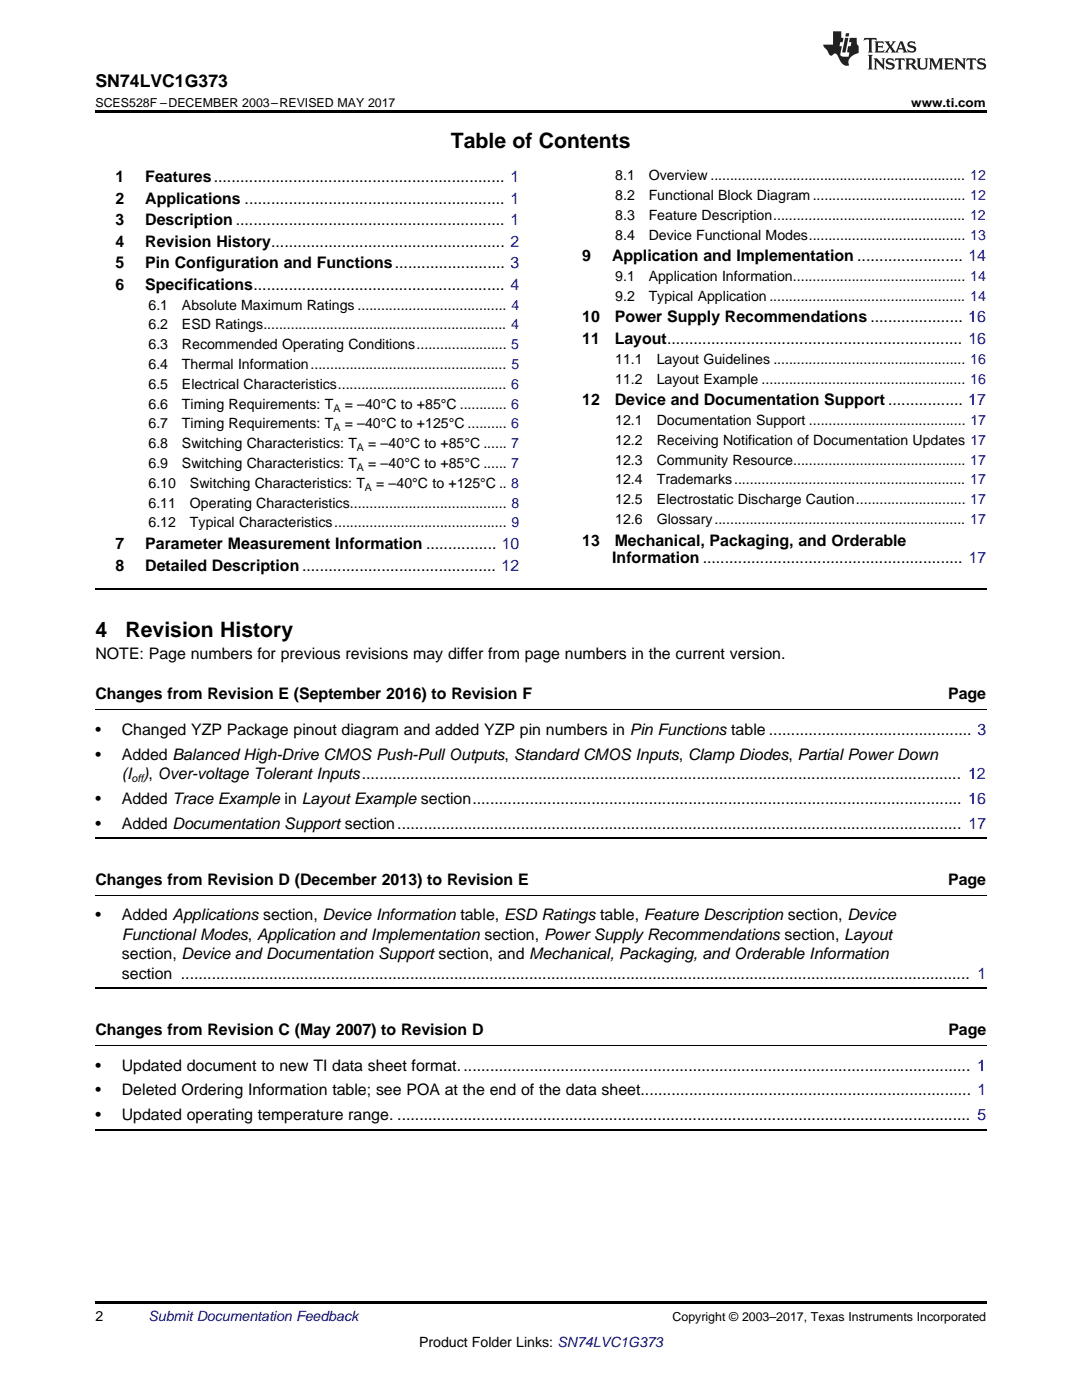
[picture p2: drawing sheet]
<svg xmlns="http://www.w3.org/2000/svg" width="216mm" height="279mm" viewBox="0 0 216 279" stroke-linecap="round" stroke-linejoin="round" font-family="sans-serif">
<defs><g id="words">
<g font-size="4.2">
<text x="90" y="29.6">Table of Contents</text>
<text x="19" y="127.2">4</text>
<text x="25" y="127.2">Revision History</text>
</g>
<text font-size="3.5" x="19" y="17.3">SN74LVC1G373</text>
<g font-size="3.2">
<text x="23" y="36.3">1</text>
<text x="23" y="40.6">2</text>
<text x="29" y="36.3">Features.................................................................. 1</text>
<text x="29" y="40.6">Applications ........................................................... 1</text>
<text x="23" y="44.9">3</text>
<text x="29" y="44.9">Description ............................................................. 1</text>
<text x="23" y="49.2">4</text>
<text x="23" y="53.6">5</text>
<text x="29" y="49.2">Revision History..................................................... 2</text>
<text x="29" y="53.6">Pin Configuration and Functions......................... 3</text>
<text x="116.2" y="52.1">9</text>
<text x="122.1" y="52.1">Application and Implementation ........................ 14</text>
<text x="23" y="57.9">6</text>
<text x="29" y="57.9">Specifications......................................................... 4</text>
<text x="116.2" y="64.3">10</text>
<text x="122.7" y="64.3">Power Supply Recommendations ..................... 16</text>
<text x="116.2" y="68.7">11</text>
<text x="122.7" y="68.7">Layout................................................................... 16</text>
<text x="116.2" y="80.9">12</text>
<text x="122.7" y="80.9">Device and Documentation Support ................. 17</text>
<text x="23" y="109.6">7</text>
<text x="23" y="113.9">8</text>
<text x="29" y="109.6">Parameter Measurement Information ................ 10</text>
<text x="29" y="113.9">Detailed Description............................................ 12</text>
<text x="116.2" y="108.9">13</text>
<text x="122.2" y="112.4">Information ........................................................... 17</text>
<text x="122.7" y="108.9">Mechanical, Packaging, and Orderable</text>
<text x="19" y="131.5">NOTE: Page numbers for previous revisions may differ from page numbers in the current version.</text>
<text x="19" y="139.6">Changes from Revision E (September 2016) to Revision F</text>
<text x="189.2" y="139.6">Page</text>
<text x="19" y="146.6">•</text>
<text x="24.3" y="146.6">Changed YZP Package pinout diagram and added YZP pin numbers in Pin Functions table .............................................. 3</text>
<text x="19" y="151.6">•</text>
<text x="24.3" y="151.6">Added Balanced High-Drive CMOS Push-Pull Outputs, Standard CMOS Inputs, Clamp Diodes, Partial Power Down</text>
<text x="24.3" y="155.5">(I ), Over-voltage Tolerant Inputs........................................................................................................................................ 12</text>
<text x="19" y="160.4">•</text>
<text x="24.3" y="160.4">Added Trace Example in Layout Example section............................................................................................................... 16</text>
<text x="19" y="165.3">•</text>
<text x="24.3" y="165.3">Added Documentation Support section................................................................................................................................ 17</text>
<text x="19" y="176.6">Changes from Revision D (December 2013) to Revision E</text>
<text x="189.2" y="176.6">Page</text>
<text x="19" y="183.7">•</text>
<text x="24.3" y="183.7">Added Applications section, Device Information table, ESD Ratings table, Feature Description section, Device</text>
<text x="24.3" y="187.6">Functional Modes, Application and Implementation section, Power Supply Recommendations section, Layout</text>
<text x="24.3" y="191.5">section, Device and Documentation Support section, and Mechanical, Packaging, and Orderable Information</text>
<text x="24.3" y="195.3">section ................................................................................................................................................................................... 1</text>
<text x="19" y="206.6">Changes from Revision C (May 2007) to Revision D</text>
<text x="189.2" y="206.6">Page</text>
<text x="19" y="213.7">•</text>
<text x="24.3" y="213.7">Updated document to new TI data sheet format.................................................................................................................... 1</text>
<text x="19" y="218.6">•</text>
<text x="24.3" y="218.6">Deleted Ordering Information table; see POA at the end of the data sheet........................................................................... 1</text>
<text x="19" y="223.6">•</text>
<text x="24.3" y="223.6">Updated operating temperature range. .................................................................................................................................. 5</text>
</g>
<g font-size="2.8">
<text x="122.8" y="36">8.1</text>
<text x="129.4" y="36">Overview ................................................................. 12</text>
<text x="122.8" y="39.9">8.2</text>
<text x="129.4" y="39.9">Functional Block Diagram....................................... 12</text>
<text x="122.8" y="43.9">8.3</text>
<text x="122.8" y="47.8">8.4</text>
<text x="129.4" y="43.9">Feature Description................................................. 12</text>
<text x="129.4" y="47.8">Device Functional Modes........................................ 13</text>
<text x="122.8" y="56.1">9.1</text>
<text x="129.4" y="56.1">Application Information............................................ 14</text>
<text x="29.6" y="61.8">6.1</text>
<text x="29.6" y="65.8">6.2</text>
<text x="36.3" y="61.8">Absolute Maximum Ratings ...................................... 4</text>
<text x="36.3" y="65.8">ESD Ratings.............................................................. 4</text>
<text x="122.8" y="60">9.2</text>
<text x="129.4" y="60">Typical Application .................................................. 14</text>
<text x="29.6" y="69.7">6.3</text>
<text x="36.3" y="69.7">Recommended Operating Conditions....................... 5</text>
<text x="29.6" y="73.7">6.4</text>
<text x="29.6" y="77.6">6.5</text>
<text x="36.3" y="73.7">Thermal Information.................................................. 5</text>
<text x="36.3" y="77.6">Electrical Characteristics........................................... 6</text>
<text x="122.8" y="72.6">11.1</text>
<text x="122.8" y="76.6">11.2</text>
<text x="131" y="72.6">Layout Guidelines ................................................. 16</text>
<text x="131" y="76.6">Layout Example .................................................... 16</text>
<text x="29.6" y="81.6">6.6</text>
<text x="36.3" y="81.6">Timing Requirements: T</text>
<text x="68.8" y="81.6">= –40°C to +85°C ............ 6</text>
<text x="29.6" y="85.5">6.7</text>
<text x="29.6" y="89.5">6.8</text>
<text x="36.3" y="85.5">Timing Requirements: T</text>
<text x="36.3" y="89.5">Switching Characteristics: T</text>
<text x="68.8" y="85.5">= –40°C to +125°C .......... 6</text>
<text x="73.5" y="89.5">= –40°C to +85°C ...... 7</text>
<text x="122.8" y="84.8">12.1</text>
<text x="122.8" y="88.8">12.2</text>
<text x="131" y="84.8">Documentation Support ........................................ 17</text>
<text x="131" y="88.8">Receiving Notification of Documentation Updates 17</text>
<text x="29.6" y="93.4">6.9</text>
<text x="36.3" y="93.4">Switching Characteristics: T</text>
<text x="73.5" y="93.4">= –40°C to +85°C ...... 7</text>
<text x="122.8" y="92.7">12.3</text>
<text x="131" y="92.7">Community Resource............................................ 17</text>
<text x="29.6" y="97.4">6.10</text>
<text x="29.6" y="101.3">6.11</text>
<text x="37.9" y="97.4">Switching Characteristics: T</text>
<text x="37.9" y="101.3">Operating Characteristics........................................ 8</text>
<text x="75.1" y="97.4">= –40°C to +125°C .. 8</text>
<text x="122.8" y="96.7">12.4</text>
<text x="122.8" y="100.6">12.5</text>
<text x="131" y="96.7">Trademarks........................................................... 17</text>
<text x="131" y="100.6">Electrostatic Discharge Caution............................ 17</text>
<text x="29.6" y="105.3">6.12</text>
<text x="37.9" y="105.3">Typical Characteristics............................................ 9</text>
<text x="122.8" y="104.6">12.6</text>
<text x="131" y="104.6">Glossary................................................................ 17</text>
<text x="19" y="263.6">2</text>
<text x="83.6" y="268.9">Product Folder Links: SN74LVC1G373</text>
</g>
<text font-size="2.8" fill="#0000c8" x="29.6" y="263.6">Submit Documentation Feedback</text>
<g font-size="2.5">
<text x="19" y="21.4">SCES528F –DECEMBER 2003–REVISED MAY 2017</text>
<text x="181.8" y="21.4">www.ti.com</text>
<text x="134.2" y="263.6">Copyright © 2003–2017, Texas Instruments Incorporated</text>
</g>
<g font-size="2.1">
<text x="66.5" y="82.1">A</text>
<text x="66.5" y="86.1">A</text>
<text x="71.2" y="90">A</text>
<text x="71.2" y="94">A</text>
<text x="72.8" y="97.9">A</text>
<text x="26.2" y="156.1">off</text>
</g>
</g></defs>
<path d="M19 22h177.8v.5h-177.8zM19 259.7h177.8v.5h-177.8z" fill="#000"/>
<path d="M19 117.6h177.8M19 167.3h177.8M19 197.3h177.8M19 225.5h177.8" fill="none" stroke="#000" stroke-width=".35"/>
<path d="M19 141.7h177.8M19 178.7h177.8M19 208.7h177.8" fill="none" stroke="#000" stroke-width=".2"/>
<g fill="#231f20">
<path d="M172.5 7.6l-.1 .5 .4-.2h.6v.1v2.1l-.2 .4h.9l-.2-.4v-2.1l.1-.1h.5l.5 .2-.2-.5zM174.5 8.3l.2 .3v1.5l-.2 .4h1.8l.2-.6a1.04 1.04 0 0 1-1.3 .2v-.7h.6l.3 .2v-.6l-.3 .2h-.6v-.6l.8-.1 .4 .3-.2-.5zM176.5 8.3l.9 1.1-.9 1.1h.8l-.2-.2 .4-.7 .5 .7-.2 .2h1.5l-.2-.2 .2-.4h.9l.1 .4-.2 .2h1l-.3-.3-.7-1.9h-.5l-.9 2-.8-1 .9-1h-.8l.1 .3-.4 .5-.3-.6 .1-.2zM179.7 8.6l.4 1h-.7zM181.3 8.4a.63 .63 0 0 0-.2 .7 .63 .63 0 0 0 .6 .4l.6 .2 .1 .2a.75 .75 0 0 1-.7 .4 .75 .75 0 0 1-.6-.5l.1 .7 .1-.1a1.11 1.11 0 0 0 1.5-.6 1.13 1.13 0 0 0-1.2-.8l-.1-.4a1.04 1.04 0 0 1 1.2 .2l-.2-.5-.2 .1-.4-.2zM173.2 10.9l.2 .4v2.2l-.2 .4h1l-.3-.4v-2.2l.3-.4zM174.3 11.6l.3 .4v1.5l-.3 .4h.8l-.2-.4v-1.3l1.5 1.7v-1.9l.2-.4h-.7l.2 .4v.9l-1.1-1.3zM177 11.8a.62 .62 0 0 0-.2 .7 .62 .62 0 0 0 .6 .4l.6 .1 .1 .3a.76 .76 0 0 1-.7 .3 .76 .76 0 0 1-.7-.4l.2 .7 .1-.1a1.11 1.11 0 0 0 1.5-.6 1.13 1.13 0 0 0-1.2-.8l-.1-.4a1.04 1.04 0 0 1 1.2 .2l-.2-.6-.2 .1-.5-.1zM178.7 11.6l-.2 .6a.61 .61 0 0 1 .8-.3v1.6l-.2 .4h.9l-.2-.4v-1.6a.63 .63 0 0 1 .7 .3l-.1-.6zM180.6 11.6l.3 .4v1.5l-.3 .4h1l-.2-.2-.1-.8 .6 .2a.76 .76 0 0 0 1.2 .7l-1-1a.58 .58 0 0 0 .6-.5 .58 .58 0 0 0-.5-.6zM181.4 11.9h.1a.45 .45 0 0 1 .5 .1 .45 .45 0 0 1 .1 .5l-.8 .2zM182.9 11.6l.2 .2a2.17 2.17 0 0 0 .3 1.9 .99 .99 0 0 0 1.6-.6v-1.1l.2-.4h-.7l.2 .2a1.92 1.92 0 0 1-.2 1.8 .6 .6 0 0 1-.9-.5v-1.1l.2-.4zM185.4 11.6l.2 .4v1.5l-.2 .4h.7l-.2-.4v-1.4l.8 1.8 .8-1.8v1.4l-.2 .4h.9l-.2-.4v-1.5l.2-.4h-.8l-.6 1.5-.6-1.5zM188.4 11.6l.2 .4v1.5l-.2 .4h1.8l.1-.6a1.04 1.04 0 0 1-1.2 .1v-.6h.5l.4 .2v-.6l-.4 .2h-.5v-.7h.8l.3 .3-.1-.6zM190.5 11.6l.2 .4v1.5l-.2 .4h.7l-.2-.4v-1.3l1.5 1.7v-1.9l.2-.4h-.7l.2 .4v.9l-1.1-1.3zM192.9 11.6l-.1 .6a.61 .61 0 0 1 .7-.3l.1 1.6-.3 .4h1l-.3-.4 .1-1.6a.63 .63 0 0 1 .7 .3l-.1-.6zM195.2 11.8a.62 .62 0 0 0-.2 .7 .62 .62 0 0 0 .6 .4l.6 .1 .1 .3a.76 .76 0 0 1-.7 .3 .76 .76 0 0 1-.6-.4l.1 .7 .1-.1a1.11 1.11 0 0 0 1.6-.6 1.13 1.13 0 0 0-1.3-.8l-.1-.4a1.04 1.04 0 0 1 1.2 .2l-.1-.6-.2 .1-.5-.1z"/>
<path d="M166.2 6.3v2.6h-1.9v.4l.8 .9a.91 .91 0 0 0 1 .8 .56 .56 0 0 1 .5-.3 .56 .56 0 0 1 .5 .3l.4 .8a1.53 1.53 0 0 0 1.9 1.2 1.54 1.54 0 0 1 1-2.1l.9-.3v-1.4a1.52 1.52 0 0 1-.4-1.6h-1.3l-.2 .8h.5l-.2 .8h-.5l-.1 1v.2l.4 .1-.2 .8a1.93 1.93 0 0 1-1.6-.3l.3-1.8h-.5l.2-.8h.4l.2-.8h-.4v-1.3zM168.6 7.6l-.6 2.9h.7l.6-2.9zM168.8 6.6l-.1 .7h.6l.2-.7z"/>
</g>
<use href="#words"/>
</svg>
